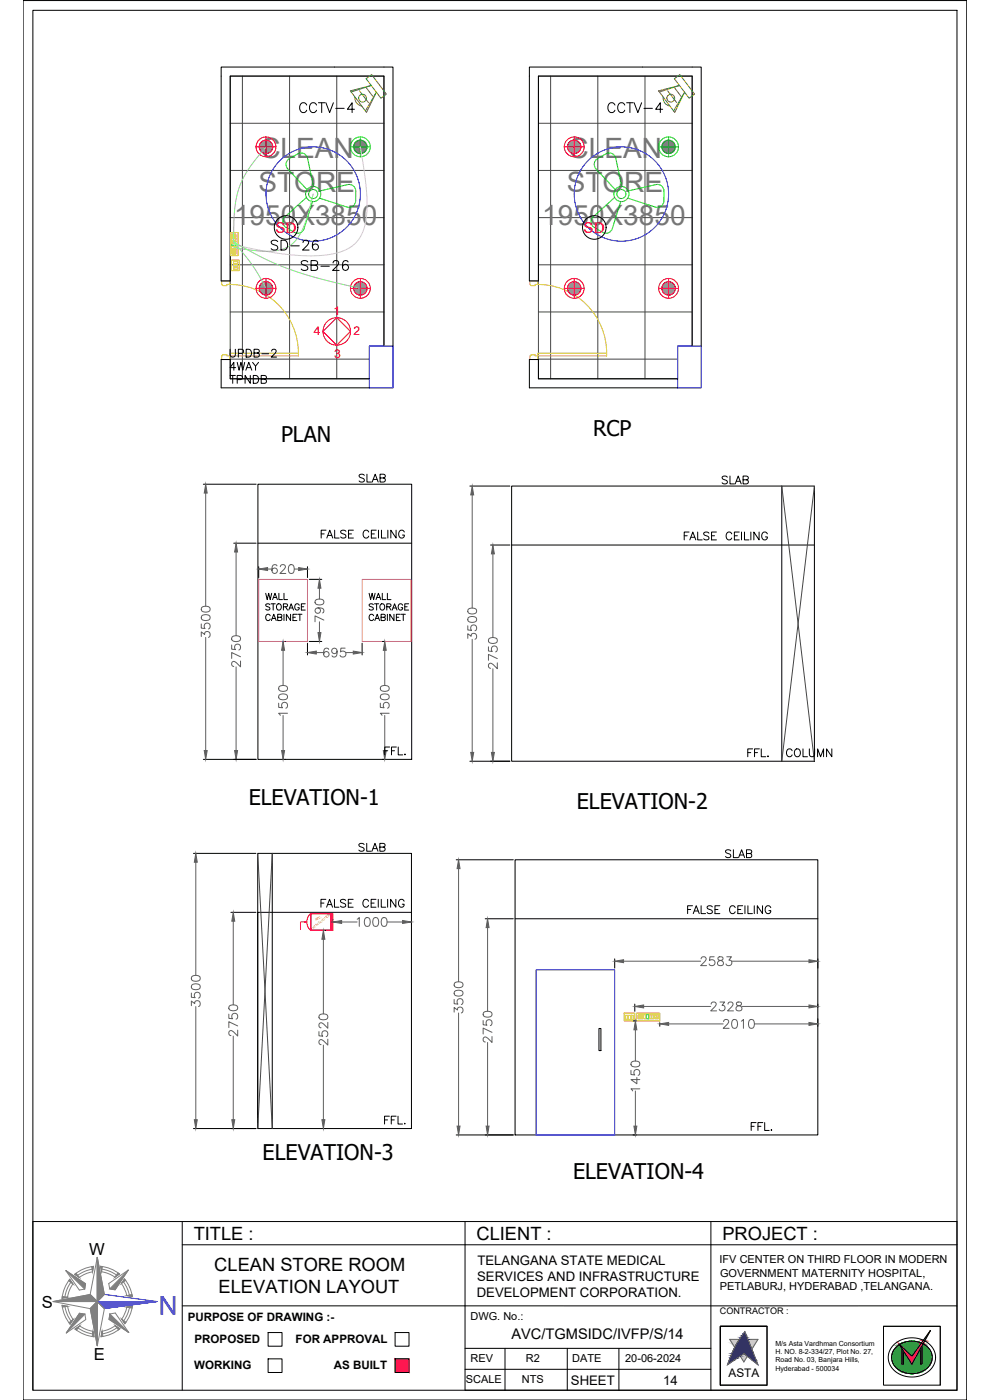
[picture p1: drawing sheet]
<svg xmlns="http://www.w3.org/2000/svg" width="297mm" height="420mm" viewBox="0 0 297 420" stroke-linecap="round" stroke-linejoin="round" font-family="sans-serif">
<defs><g id="words">
<g font-size="8.4" fill="#767676">
<text x="78.1" y="47.5">CLEAN</text>
<text x="170.6" y="47.5">CLEAN</text>
<text x="77.6" y="57.6">STORE</text>
<text x="170" y="57.6">STORE</text>
<text x="70.2" y="67.7">1950X3850</text>
<text x="162.7" y="67.7">1950X3850</text>
</g>
<text font-size="7.8" fill="#00f" x="53.2" y="389" transform="rotate(-180 53.2 389)">N</text>
<text font-size="6.6" x="89.3" y="82.6">SB-26</text>
<g font-size="6.5">
<text x="177.9" y="130.7">RCP</text>
<text x="84.3" y="132.7">PLAN</text>
<text x="74.6" y="241.7">ELEVATION-1</text>
<text x="173.1" y="242.9">ELEVATION-2</text>
<text x="78.8" y="348">ELEVATION-3</text>
<text x="171.9" y="353.7">ELEVATION-4</text>
</g>
<g font-size="6.2">
<text x="88.5" y="34.9">CCTV-4</text>
<text x="181.3" y="34.9">CCTV-4</text>
<text x="80.1" y="76.2">SD-26</text>
</g>
<g font-size="5.7">
<text x="106.5" y="146.1">SLAB</text>
<text x="215.5" y="146.4">SLAB</text>
<text x="203.9" y="163.3">FALSE CEILING</text>
<text x="106.5" y="256.8">SLAB</text>
<text x="216.6" y="258.6">SLAB</text>
<text x="205" y="275.5">FALSE CEILING</text>
</g>
<g font-size="5.5">
<text x="58.1" y="372.1">TITLE :</text>
<text x="143" y="372.1">CLIENT :</text>
<text x="216.7" y="372.1">PROJECT :</text>
<text x="64.3" y="381.4">CLEAN STORE ROOM</text>
<text x="65.6" y="388">ELEVATION LAYOUT</text>
</g>
<g font-size="5.3">
<text x="95.2" y="162.6">FALSE CEILING</text>
<text x="223" y="228.2">FFL.</text>
<text x="234.6" y="228.2">COLUMN</text>
<text x="94.9" y="273.4">FALSE CEILING</text>
<text x="224" y="340.4">FFL.</text>
</g>
<g font-size="5">
<text x="26.8" y="376.8">W</text>
<text x="12.6" y="392.5">S</text>
<text x="28.2" y="408.1">E</text>
</g>
<g font-size="4.5" fill="#f00">
<text x="82.6" y="69.9">SD</text>
<text x="175.1" y="69.9">SD</text>
</g>
<text font-size="4.4" x="153.5" y="401.9">AVC/TGMSIDC/IVFP/S/14</text>
<g font-size="4">
<text x="143.3" y="379.7">TELANGANA STATE MEDICAL</text>
<text x="143" y="389.3">DEVELOPMENT CORPORATION.</text>
<text x="143.2" y="384.5">SERVICES AND INFRASTRUCTURE</text>
<text x="171.3" y="415.7">SHEET</text>
<text x="199" y="415.7">14</text>
</g>
<g font-size="3.6" fill="#f00">
<text x="100.1" y="94.4">1</text>
<text x="94.1" y="100.5">4</text>
<text x="106" y="100.5">2</text>
<text x="100.3" y="107.4">3</text>
</g>
<g font-size="3.5">
<text x="56.3" y="396.4">PURPOSE OF DRAWING :-</text>
<text x="58.4" y="403.2">PROPOSED</text>
<text x="88.7" y="403.2">FOR APPROVAL</text>
<text x="58.3" y="410.8">WORKING</text>
<text x="100.1" y="410.8">AS BUILT</text>
<text x="218.6" y="413.2">ASTA</text>
</g>
<g font-size="3.3">
<text x="215.9" y="379.1">IFV CENTER ON THIRD FLOOR IN MODERN</text>
<text x="216" y="383.1">GOVERNMENT MATERNITY HOSPITAL,</text>
<text x="216" y="387.1">PETLABURJ, HYDERABAD ,TELANGANA.</text>
<text x="141.1" y="396.2">DWG. No.:</text>
<text x="141.2" y="408.7">REV</text>
<text x="157.8" y="408.7">R2</text>
<text x="171.7" y="408.7">DATE</text>
<text x="187.6" y="408.7">20-06-2024</text>
<text x="139.8" y="414.9">SCALE</text>
<text x="156.6" y="414.9">NTS</text>
</g>
<text font-size="2.7" x="216" y="394.3">CONTRACTOR :</text>
<g font-size="2.1">
<text x="232.6" y="406.3">H. NO. 8-2-334/27, Plot No. 27,</text>
<text x="232.7" y="403.8">M/s Asta Vardhman Consortium</text>
<text x="232.6" y="408.9">Road No. 03, Banjara Hills,</text>
<text x="232.6" y="411.4">Hyderabad - 500034</text>
</g>
<g font-size="1.1" fill="#f00">
<text x="93.7" y="279.1" transform="rotate(-39 93.7 279.1)">EXTINGUISHER</text>
<text x="94.9" y="276.5" transform="rotate(-39 94.9 276.5)">ABC</text>
</g>
</g></defs>
<!-- layer: 0 -->
<g fill="none" stroke="#454545" stroke-width=".3">
<path d="M69.1 22.8h46.1v81.1h-4.4v9.8h-41.7zM69.1 37h46.1M72.7 22.8v90.9M86.9 22.8v90.9M101 22.8v90.9M161.5 22.8h46.2v81.1h-4.4v9.8h-41.8zM161.5 37h46.2M165.2 22.8v90.9M179.4 22.8v90.9M193.5 22.8v90.9M69.1 51.2h46.1M161.5 51.2h46.2"/>
<path d="M69.1 65.3h46.1M69.1 79.5h46.1M161.5 65.3h46.2M161.5 79.5h46.2M69.1 93.6h46.1M161.5 93.6h46.2M69.1 107.8h41.7M161.5 107.8h41.8M234.6 145.9l9.8 82.6M244.4 145.9l-9.8 82.6M77.3 256.1l4.4 82.6M81.7 256.1l-4.4 82.6"/>
</g>
<g fill="none" stroke="#000" stroke-width=".3">
<path d="M6.9 .2h283.2v420h-283.2zM9.9 3.1h277.2v414.1h-277.2zM100.3 20.1h-33.9v2.7M115.2 20.1h2.7v83.8M192.8 20.1h-34v2.7M207.7 20.1h2.7v83.8M61 145.3h15.9M77.4 145.3h46.1v82.6h-46.1zM141 145.9h12M153.5 145.9h90.9v82.6h-90.9zM234.6 145.9v82.6M70.1 163h6.8"/>
<path d="M77.4 163h46.1M77.6 170.1v3.2M79.7 178.1l.5 1.8 .4-1.8 .5 1.8 .4-1.8M81.8 179.9l.7-1.8 .7 1.8M82.1 179.3h.9M83.7 178.1v1.8h1.1M85.2 178.1v1.8h1.1M92.3 170.1v3.2M92.8 173.9h3.8M110.7 178.1l.5 1.8 .4-1.8 .5 1.8 .4-1.8M112.8 179.9l.7-1.8 .8 1.8M113.1 179.3h.9"/>
<path d="M114.7 178.1v1.8h1.1M116.2 178.1v1.8h1.1M147.2 163.6h5.8M153.5 163.6h90.9M81 181.5l-.5-.3-.8 .3 .2 .4 1.1 .7v.2l-.5 .3-.8-.3M81.1 184.8a.69 .69 0 0 0-.8-.5 .69 .69 0 0 0-.6 .8v.4a.69 .69 0 0 0 .6 .7 .69 .69 0 0 0 .8-.4M81.3 181.2h1.3M81.4 186.2l.7-1.8 .8 1.8M81.7 185.6h.9M82 181.2v1.9M83.1 181.5l.2-.2a.88 .88 0 0 1 1.1 .8 .88 .88 0 0 1-1.1 .9l-.3-.6zM83.3 185.3l1.1-.1 .1-.7-1.2-.1v1.8l1.2-.1 .1-.5-.5-.3"/>
<path d="M85 182.1l1.1-.1 .1-.6-1.2-.2v1.9M85.2 184.4v1.8M85.5 192.5h.1M85.7 182.1l.6 1M86.6 183.1l.8-1.9 .7 1.9M86.9 182.5h.9M87.2 184.4v1.8l-1.3-1.8v1.8M87.9 185.3h.7M89.1 184.4h-1.2v1.8h1.2M89.3 184.4h1.3M89.8 181.7a.7 .7 0 0 0-.8-.5 .7 .7 0 0 0-.6 .7v.5a.68 .68 0 0 0 .7 .7 .68 .68 0 0 0 .7-.7h-.5M90 184.4v1.8"/>
<path d="M90.4 182.1h.7M91.6 181.2h-1.2v1.9h1.2M92.3 193v3.6M92.8 192.5h3.8M108.6 193v3.6M112 181.5l-.4-.3-.9 .3 .2 .4 1.1 .7v.2l-.4 .3-.9-.3M112.1 184.8a.69 .69 0 0 0-.8-.5 .69 .69 0 0 0-.6 .8v.4a.69 .69 0 0 0 .6 .7 .69 .69 0 0 0 .8-.4M112.4 181.2h1.2M112.5 186.2l.7-1.8 .7 1.8M112.7 185.6h.9M113 181.2v1.9M114.2 181.5l.1-.2a.88 .88 0 0 1 1.2 .8 .88 .88 0 0 1-1.2 .9l-.3-.6z"/>
<path d="M114.3 185.3l1.1-.1 .1-.7-1.2-.1v1.8l1.2-.1 .1-.5-.4-.3M114.7 192.5h.7M116.1 182.1l1-.1 .1-.6-1.1-.2v1.9M116.2 184.4v1.8M116.7 182.1l.6 1M117.7 183.1l.7-1.9 .7 1.9M117.9 182.5h.9M118.2 184.4v1.8l-1.2-1.8v1.8M118.9 185.3h.7M120.1 184.4h-1.2v1.8h1.2M120.4 184.4h1.2M120.8 181.7a.69 .69 0 0 0-.8-.5 .69 .69 0 0 0-.5 .7v.5a.67 .67 0 0 0 .6 .7 .67 .67 0 0 0 .7-.7h-.4"/>
<path d="M121 184.4v1.8M121.4 182.1h.8M122.6 181.2h-1.2v1.9h1.2M61 227.9h15.9M85.5 227.9h.1M114.7 227.9h.7M141 228.5h12M58 256.1h18.8M77.3 256.1h46.2v82.6h-46.2zM81.7 256.1v82.6M136.9 258h17.1M154.5 258h90.9v82.6h-90.9z"/>
<path d="M69.3 273.8h7.5M97.6 279.2h.1M99.9 276v.2M123.5 273.8h-46.2v64.9M123.5 277.2v.2M145.6 275.7h8.4M154.5 275.7h90.9M184.4 287.8v2.7M245.4 287.8v2.7M179.7 308.7h.6v6.6h-.6zM189.9 306.4h1M190.5 301.3v2.2"/>
<path d="M198 306.9v1.1M245.4 301.3v1M245.4 305.8v2.2M58 338.7h18.8M97.6 338.7h.1M136.9 340.6h17.1M189.9 340.6h1M139.5 366.6v50.6h147.6M287.1 366.6h-277.2v50.6M230.1 398h-14v17.7h14M265.1 398h17v17.7M216.1 415.6v-17.6h14v17.6"/>
</g>
<!-- layer: HATCH -->
<path d="M287.1 366.6v50.6" fill="none" stroke="#000" stroke-width=".3"/>
<!-- layer: TITLE -->
<g fill="none" stroke="#808080" stroke-width=".3">
<path d="M29.2 377.3v13.3v-13.3M15.9 390.6h13.3l-2.1 2.1 2.1-2.1zM18.6 391.7l1.7 .3 .7 2.4 1 1.6-1 1.4a10.6 10.6 0 0 1-2.4-5.7zM19.5 392.2l.5 1.9 1.3 2.4M19.7 381.3l6 4-.3 1.6-1.6 .3zM20.9 384l1 1.3-1.2 2.2-.4 1.8-1.7 .3a10.6 10.6 0 0 1 2.3-5.6zM21.2 384.9l-1 1.7-.7 2.6M22.4 382.4a10.6 10.6 0 0 1 5.7-2.3l-.3 1.6-1.8 .5-2.2 1.2zM22.5 398.9l1.4-1 1.6 .9 2.4 .7 .3 1.7a10.6 10.6 0 0 1-5.7-2.3zM23.4 398.6l1.8 1 2.6 .7M23.8 394.1l1.7 .3 .2 1.6-5.8 4.1zM27.1 388.5l2.1 2.1-2.1-2.1"/>
<path d="M27.1 388.5l-11.2 2.1 11.2 2.1 2.1 11.2 2.1-11.2M27.6 380.9l-1.9 .5-2.4 1.3M30.5 381.7l2.4 .7 1.6 .9 1.3-1a10.6 10.6 0 0 0-5.6-2.3l.3 1.7M30.6 380.9l2.6 .7 1.7 1.1M30.6 399.5l2.4-.7 1.6-1 1.4 1a10.6 10.6 0 0 1-5.7 2.4zM31.3 388.5l-2.1-11.2-2.1 11.2M31.3 388.5l-2.1 2.1v13.3v-13.3l2.1 2.1-2.1-2.1zM32.6 385.2l5.9-4-4 5.9-1.6-.3zM33 394.3l1.6-.2 4 5.8-5.9-3.9zM35.1 398.5l-2.4 1.3-1.9 .5M36.4 385.2l1.1 2 .5 1.6 1.7 .2a10.6 10.6 0 0 0-2.4-5.2l-.9 1.4M37.1 384.7l1 1.7 .8 2.5"/>
<path d="M38.1 392.3l1.6-.2a10.6 10.6 0 0 1-2.2 5.2l-1-1.4 1-1.7zM38.9 392.2l-.5 1.9-1.3 2.3"/>
</g>
<g fill="#808080" stroke="#808080" stroke-width=".3">
<path d="M29.2 377.3l2.1 11.2-2.1 2.1z"/>
<path d="M29.2 390.6v13.3l-2.1-11.2z"/>
<path d="M34.6 397.8l1.4 1-.5 .3z"/>
<path d="M33 394.3l5.6 5.6-5.9-3.9z"/>
<path d="M36.5 395.9l1.3 .9-.4 .5z"/>
<path d="M30.6 399.5l.3 1.6-.6 .1z"/>
<path d="M27.9 399.5l.3 1.7-.5-.1z"/>
<path d="M20.7 396.9l1.3-.9-1 1.4z"/>
<path d="M22.5 398.9l1.4-1-.9 1.3z"/>
<path d="M23.8 394.1l1.7 .3-5.6 5.7z"/>
<path d="M15.9 390.6l11.2-2.1 2.1 2.1z"/>
<path d="M18.6 391.7l1.7 .3-1.6 .3z"/>
<path d="M18.7 389.1l1.6 .2-1.7 .3z"/>
<path d="M38.5 381.2l-4 5.9-1.6-.3z"/>
<path d="M35.4 382l.4 .3-1.3 1z"/>
<path d="M37.3 383.8l.4 .5-1.3 .9z"/>
<path d="M30.2 380l.5 .1-.2 1.6z"/>
<path d="M19.7 381.3l6 4-.3 1.6z"/>
<path d="M27.5 380.1h.6l-.3 1.6z"/>
<path d="M20.9 384l1 1.3-1.3-.9z"/>
<path d="M22.4 382.4l.4-.3 1 1.3z"/>
<path d="M38 388.8l1.6-.3 .1 .5z"/>
<path d="M38 392.3l1.7-.2-.1 .5z"/>
</g>
<path d="M31.3 388.5l15.8 2.1-15.8 2.1" fill="none" stroke="#00f" stroke-width=".3"/>
<path d="M29.2 390.6h17.9l-15.8 2.1z" fill="#00f" stroke="#00f" stroke-width=".3"/>
<!-- layer: MEP_HVAC_TEXT -->
<path d="M54.7 373.6h232.4M54.7 366.6v50.6M213.3 366.6v50.6M54.7 391.9h84.8M139.5 391.9h147.6M139.5 404.7h73.8M139.5 410.9h73.8M151.5 404.7v12.5M170.2 404.7v12.5M185.7 404.7v12.5" fill="none" stroke="#000" stroke-width=".3"/>
<!-- layer: 0.0 -->
<path d="M80.4 399.9h4.2v4.1h-4.2zM118.5 399.9h4.2v4.1h-4.2zM216.1 398h14v17.7h-14zM230.1 398h-14v17.7M265.1 398h17v17.7h-17zM80.4 407.8h4.2v4.1h-4.2zM118.5 407.8h4.2v4.1h-4.2zM268 403.8l1.7-1.4 2.4-.8h2.5l2.4 .6 2 1.4 1.3 1.7 .4 2.1-.5 2.2-.8 1.1-1 1-2.5 1.2-3 .3-2.9-.7-2.1-1.6-.7-1.1-.5-1.2v-2.4l.5-1.3zM268.7 404.5a6.8 6.8 0 0 1 10.7 1.3 4.7 4.7 0 0 1-3.9 6.2 6.3 6.3 0 0 1-7.9-3.8 4.1 4.1 0 0 1 1.1-3.7zM269.7 403.3l3.9 3.7 5.6-7.7-5.6 10.1zM270.6 404.7v4.7h.5v-3.9M276.6 403.9v5.5h-.5v-4.6" fill="none" stroke="#000" stroke-width=".3"/>
<!-- layer: MEP_HVAC_TEXT -->
<path d="M118.5 407.8l4.2 4.1v-4.1zM118.5 407.8l4.2 4.1h-4.2z" fill="#f00" stroke="#f00" stroke-width=".3"/>
<!-- layer: 0.0 -->
<g fill="#000" stroke="#000" stroke-width=".3">
<path d="M276.6 403.9v.8h-.4z"/>
<path d="M270.6 404.8l.5 .7zM270.6 404.8l.5 .7h-.5z"/>
<path d="M270.6 405.5l.5 3.9v-3.9zM270.6 405.5l.5 3.9h-.5z"/>
<path d="M276.2 404.7l.4 .1zM276.2 404.7l.4 .1z"/>
<path d="M276.1 404.8l.5 4.6v-4.6zM276.1 404.8l.5 4.6h-.5z"/>
</g>
<g fill="#139b48" stroke="#139b48" stroke-width=".3">
<path d="M273.5 402.5h.3z"/>
<path d="M273.3 412.2h.6z"/>
<path d="M273.5 402.5h.4zM273.2 402.5h.7z"/>
<path d="M273.2 402.5h.9zM273.2 402.5h.9z"/>
<path d="M273.2 402.5h1zM273 402.5h1.2z"/>
<path d="M273 402.5h1.4zM272.9 402.5h1.5z"/>
<path d="M272.9 402.5l1.6 .1zM272.7 402.6h1.8z"/>
<path d="M272.7 402.6h1.9zM272.6 402.6h2z"/>
<path d="M272.6 402.6h2.2zM272.4 402.6h2.4z"/>
<path d="M272.4 402.6h2.5zM272.3 402.6h2.6z"/>
<path d="M272.3 402.6h2.8zM272.1 402.6h3z"/>
<path d="M272.1 402.6l3.1 .1zM272.1 402.7h3.1z"/>
<path d="M272.1 402.7h3.2zM271.9 402.7h3.4z"/>
<path d="M271.9 402.7h3.5zM271.8 402.7h3.6z"/>
<path d="M271.8 402.7l3.8 .1zM271.6 402.8h4z"/>
<path d="M271.6 402.8h4.1zM271.5 402.8h4.2z"/>
<path d="M271.5 402.8h4.4zM271.4 402.8h4.5z"/>
<path d="M271.4 402.8l4.6 .1zM271.3 402.9h4.7z"/>
<path d="M271.3 402.9h4.8zM271.1 402.9h5z"/>
<path d="M271.1 402.9l5.1 .1zM271 403h5.2z"/>
<path d="M271 403h5.4zM270.8 403h5.6z"/>
<path d="M270.8 403l5.7 .1zM270.8 403.1h5.7z"/>
<path d="M270.8 403.1h5.7zM270.6 403.1h5.8z"/>
<path d="M270.6 403.1h5.8zM270.4 403.3h5.9z"/>
<path d="M270.4 403.3h5.9zM270.1 403.4h6.1z"/>
<path d="M276.9 403.4h.3zM276.9 403.4h.3z"/>
<path d="M270.1 403.4h6.1zM269.9 403.5h6.2z"/>
<path d="M276.9 403.4l.5 .2zM276.9 403.4l.5 .2h-.6z"/>
<path d="M269.8 403.6l.1 .1zM269.6 403.7h.3z"/>
<path d="M276.8 403.6l.8 .1zM276.8 403.6l.8 .1h-.9z"/>
<path d="M269.6 403.7l.4 .1zM269.4 403.8h.6z"/>
<path d="M276.7 403.7l1.1 .2zM276.7 403.7l1.1 .2h-1.1z"/>
<path d="M276.7 403.9h1.2zM276.7 403.9h1.2z"/>
<path d="M269.4 403.8l.7 .2zM269.2 404l.2-.2 .7 .2z"/>
<path d="M276.6 403.9l1.4 .1zM276.6 403.9l1.4 .1z"/>
<path d="M269.2 404l1 .2zM269 404.2l.2-.2 1 .2z"/>
<path d="M276.6 404l1.6 .2zM276.6 404l1.6 .2h-1.6z"/>
<path d="M269 404.2l1.4 .1-.2-.1zM268.9 404.3l.1-.1 1.4 .1z"/>
<path d="M276.6 404.2l1.8 .2-.2-.2zM276.6 404.2l1.8 .2h-1.8z"/>
<path d="M268.9 404.3l1.6 .2-.1-.2zM268.9 404.3l1.6 .2h-1.8z"/>
<path d="M276.6 404.4l2 .1-.2-.1zM276.6 404.4l2 .1h-2z"/>
<path d="M268.7 404.5l1.9 .2-.1-.2zM268.7 404.5l1.9 .2h-2.1z"/>
<path d="M268.5 404.7h2.1zM268.5 404.7h2.1z"/>
<path d="M276.6 404.5l2.1 .2-.1-.2zM276.6 404.5l2.1 .2h-2.1z"/>
<path d="M268.5 404.7l2.1 .2v-.2zM268.5 404.7l2.1 .2h-2.2z"/>
<path d="M276.6 404.7l2.3 .2-.2-.2zM276.6 404.7l2.3 .2h-2.3z"/>
<path d="M268.4 404.9l2.2 .2v-.2zM268.4 404.9l2.2 .2h-2.4z"/>
<path d="M276.6 404.9l2.4 .2-.1-.2zM276.6 404.9l2.4 .2h-2.4z"/>
<path d="M268.2 405.1l2.4 .2v-.2zM268.2 405.1l2.4 .2h-2.5z"/>
<path d="M276.6 405.1l2.5 .2-.1-.2zM276.6 405.1l2.5 .2h-2.5z"/>
<path d="M268.1 405.3l2.5 .2v-.2zM268.1 405.3l2.5 .2h-2.6z"/>
<path d="M276.6 405.3l2.6 .2-.1-.2zM276.6 405.3l2.6 .2h-2.6z"/>
<path d="M268 405.5l2.6 .2v-.2zM268 405.5l2.6 .2h-2.7z"/>
<path d="M276.6 405.5l2.7 .2-.1-.2zM276.6 405.5l2.7 .2h-2.7z"/>
<path d="M267.9 405.7l2.7 .2v-.2zM267.9 405.7l2.7 .2h-2.8z"/>
<path d="M276.6 405.7l2.8 .2-.1-.2zM276.6 405.7l2.8 .2h-2.8z"/>
<path d="M267.8 405.9l2.8 .2v-.2zM267.8 405.9l2.8 .2h-2.9z"/>
<path d="M276.6 405.9l2.9 .2-.1-.2zM276.6 405.9l2.9 .2h-2.9z"/>
<path d="M267.7 406.1l2.9 .2v-.2zM267.7 406.1l2.9 .2h-2.9z"/>
<path d="M276.6 406.1l3 .3-.1-.3zM276.6 406.1l3 .3h-3z"/>
<path d="M267.7 406.3l2.9 .2v-.2zM267.7 406.3l2.9 .2h-3z"/>
<path d="M276.6 406.4l3 .2v-.2zM276.6 406.4l3 .2h-3z"/>
<path d="M267.6 406.5l3 .3v-.3zM267.6 406.5l3 .3h-3z"/>
<path d="M276.6 406.6l3.1 .2-.1-.2zM276.6 406.6l3.1 .2h-3.1z"/>
<path d="M267.6 406.8l3 .2v-.2zM267.6 406.8l3 .2h-3.1z"/>
<path d="M276.6 406.8l3.1 .2v-.2zM276.6 406.8l3.1 .2h-3.1z"/>
<path d="M269.9 403.5l3.7 3.5 2.5-3.5zM269.9 403.5l3.7 3.5z"/>
<path d="M267.5 407l3.1 .2v-.2zM267.5 407l3.1 .2h-3.1z"/>
<path d="M276.6 407l3.1 .2v-.2zM276.6 407l3.1 .2h-3.1z"/>
<path d="M267.5 407.2l3.1 .2v-.2zM267.5 407.2l3.1 .2h-3.1z"/>
<path d="M276.6 407.2l3.1 .3v-.3zM276.6 407.2l3.1 .3h-3.1z"/>
<path d="M267.5 407.4l3.1 .3v-.3zM267.5 407.4l3.1 .3h-3.1z"/>
<path d="M276.6 407.5l3.1 .2v-.2zM276.6 407.5l3.1 .2h-3.1z"/>
<path d="M267.5 407.7l3.1 .2v-.2zM267.5 407.7l3.1 .2h-3z"/>
<path d="M276.6 407.7l3.1 .2v-.2zM276.6 407.7l3.1 .2h-3.1z"/>
<path d="M267.6 407.9l3 .2v-.2zM267.6 407.9l3 .2h-3z"/>
<path d="M276.6 407.9l3 .2 .1-.2zM276.6 407.9l3 .2h-3z"/>
<path d="M267.6 408.1l3 .2v-.2zM267.6 408.1l3 .2h-3z"/>
<path d="M276.6 408.1l3 .3v-.3zM276.6 408.1l3 .3h-3z"/>
<path d="M267.6 408.3l3 .2v-.2zM267.6 408.3l3 .2h-2.9z"/>
<path d="M276.6 408.4l2.9 .2 .1-.2zM276.6 408.4l2.9 .2h-2.9z"/>
<path d="M267.7 408.5l2.9 .2v-.2zM267.7 408.5l2.9 .2h-2.8z"/>
<path d="M276.6 408.6l2.8 .2 .1-.2zM276.6 408.6l2.8 .2h-2.8z"/>
<path d="M267.8 408.7l2.8 .3v-.3zM267.8 408.7l2.8 .3h-2.8z"/>
<path d="M276.6 408.8l2.8 .2v-.2zM276.6 408.8l2.8 .2h-2.8z"/>
<path d="M267.8 409l2.8 .2v-.2zM267.8 409l2.8 .2h-2.7z"/>
<path d="M276.6 409l2.7 .2 .1-.2zM276.6 409l2.7 .2h-2.7z"/>
<path d="M276.1 404.9v4.5zM276.1 404.9v4.5h-2.5z"/>
<path d="M271.1 405.5l2.5 3.9zM271.1 405.5l2.5 3.9h-2.5z"/>
<path d="M267.9 409.2l2.7 .2v-.2zM267.9 409.2l2.7 .2h-2.5z"/>
<path d="M276.6 409.2l2.6 .2 .1-.2zM276.6 409.2l2.6 .2h-2.6z"/>
<path d="M273.6 409.4h2.5zM273.6 409.4h2.5z"/>
<path d="M271.1 409.4h2.5zM271.1 409.4h2.5z"/>
<path d="M268.1 409.4h2.5zM268.1 409.4h2.5z"/>
<path d="M268.1 409.4h11.1zM268.1 409.4h11z"/>
<path d="M268.1 409.4l10.9 .2 .1-.2zM268.1 409.4l10.9 .2h-10.8z"/>
<path d="M268.2 409.6h10.8zM268.2 409.6h10.8z"/>
<path d="M268.2 409.6l10.7 .2 .1-.2zM268.2 409.6l10.7 .2h-10.6z"/>
<path d="M268.3 409.8h10.6zM268.3 409.8h10.6z"/>
<path d="M268.3 409.8l10.5 .2 .1-.2zM268.3 409.8l10.5 .2h-10.3z"/>
<path d="M268.5 410h10.3zM268.5 410h10.2z"/>
<path d="M268.5 410l10.1 .2 .1-.2zM268.5 410l10.1 .2h-10z"/>
<path d="M268.6 410.2h10zM268.6 410.2h10z"/>
<path d="M268.6 410.2h10zM268.6 410.2l9.9 .1z"/>
<path d="M268.8 410.3h9.7zM268.8 410.3l9.6 .1z"/>
<path d="M268.8 410.4h9.6zM268.8 410.4l9.5 .1z"/>
<path d="M268.9 410.5h9.4zM268.9 410.5h9.3z"/>
<path d="M269 410.5h9.2zM269 410.5l9.1 .2z"/>
<path d="M269.1 410.7h9zM269.1 410.7h9z"/>
<path d="M269.2 410.7h8.9zM269.2 410.7l8.7 .1z"/>
<path d="M269.3 410.8h8.6zM269.3 410.8l8.6 .1z"/>
<path d="M269.4 410.9h8.5zM269.4 410.9l8.3 .1z"/>
<path d="M269.5 411h8.2zM269.5 411h8.2z"/>
<path d="M269.6 411h8.1zM269.6 411l7.9 .1z"/>
<path d="M269.7 411.1h7.8zM269.7 411.1l7.8 .1z"/>
<path d="M269.8 411.2h7.7zM269.8 411.2l7.5 .1z"/>
<path d="M269.9 411.3h7.4zM269.9 411.3h7.3z"/>
<path d="M270 411.3h7.2zM270 411.3l7 .1z"/>
<path d="M270.2 411.4h6.8zM270.2 411.4h6.8z"/>
<path d="M270.2 411.4h6.8zM270.2 411.4l6.6 .1z"/>
<path d="M270.4 411.5h6.4zM270.4 411.5h6.4z"/>
<path d="M270.5 411.5h6.3zM270.5 411.5l6.1 .1z"/>
<path d="M270.6 411.6h6zM270.6 411.6l5.9 .1z"/>
<path d="M270.7 411.7h5.8zM270.7 411.7h5.6z"/>
<path d="M270.9 411.7h5.4zM270.9 411.7l5.4 .1z"/>
<path d="M270.9 411.8h5.4zM270.9 411.8h5.2z"/>
<path d="M271.2 411.8h4.9zM271.2 411.8l4.8 .1z"/>
<path d="M271.2 411.9h4.8zM271.2 411.9h4.6z"/>
<path d="M271.4 411.9h4.4zM271.4 411.9h4.4z"/>
<path d="M271.5 411.9h4.3zM271.5 411.9l4 .1z"/>
<path d="M271.7 412h3.8zM271.7 412h3.8z"/>
<path d="M271.7 412h3.8zM271.7 412l3.6 .1z"/>
<path d="M271.9 412.1h3.4zM271.9 412.1h3.3z"/>
<path d="M272 412.1h3.2zM272 412.1h3z"/>
<path d="M272.2 412.1h2.8zM272.2 412.1h2.8z"/>
<path d="M272.3 412.1h2.7zM272.3 412.1l2.4 .1z"/>
<path d="M272.5 412.2h2.2zM272.5 412.2h2.2z"/>
<path d="M272.5 412.2h2.2zM272.5 412.2h2z"/>
<path d="M272.8 412.2h1.7zM272.8 412.2h1.6z"/>
<path d="M272.8 412.2h1.6zM272.8 412.2h1.4z"/>
<path d="M273 412.2h1.2zM273 412.2h1.1z"/>
<path d="M273.1 412.2h1zM273.1 412.2h.8z"/>
<path d="M273.3 412.2h.6zM273.4 412.2h.5z"/>
</g>
<g fill="#ed1f24" stroke="#ed1f24" stroke-width=".3">
<path d="M279.2 399.3l-1.6 2.9h-.5z"/>
<path d="M277.1 402.2h.5z"/>
<path d="M276.5 403.1h.1z"/>
<path d="M276.6 403.1h.5z"/>
<path d="M277.1 402.2l.4 .1zM277.3 402.3h.2z"/>
<path d="M277.1 402.2l.2 .1zM277.1 402.2l.2 .1z"/>
<path d="M277 402.3l.4 .1zM277 402.3l.4 .1z"/>
<path d="M276.9 402.4l.2 .7 .3-.7zM276.9 402.4l.2 .7h-.6z"/>
<path d="M276.5 403.1h.6zM276.5 403.1h.6z"/>
<path d="M276.6 403.1l.4 .1zM276.8 403.2h.2z"/>
<path d="M276.4 403.1l.4 .1zM276.4 403.1l.4 .1z"/>
<path d="M276.3 403.2l.7 .1zM276.3 403.2l.7 .1z"/>
<path d="M276.3 403.3l.5 .2 .2-.2zM276.3 403.3l.5 .2h-.7z"/>
<path d="M276.1 403.5l-1.2 3.5 1.9-3.5zM276.1 403.5l-1.2 3.5h-1.3z"/>
<path d="M269.8 403.5l3.8 3.5zM269.8 403.5l3.8 3.5h-1.5z"/>
<path d="M272.1 407l1.5 2.4zM272.1 407h2.8l-1.3 2.4z"/>
</g>
<!-- layer: 0 -->
<path d="M269.7 403.3l.2 .2z" fill="#ed1f24" stroke="#ed1f24" stroke-width=".3"/>
<g fill="#c7c8ca" stroke="#c7c8ca" stroke-width=".3">
<path d="M220 403.7h.8l-.2 .3z"/>
<path d="M224.4 402h3l-1.4 2.3z"/>
<path d="M222.1 407l1.1-.8 .9 .8z"/>
<path d="M222.1 407h2.1z"/>
<path d="M219 402l2.9 .2 .2-.2zM219 402l2.9 .2h-2.8z"/>
<path d="M219.1 402.2l2.6 .3 .2-.3zM219.1 402.2l2.6 .3h-2.4z"/>
<path d="M219.3 402.5l2.1 .3 .3-.3zM219.3 402.5l2.1 .3h-1.9z"/>
<path d="M219.5 402.8l1.7 .3 .2-.3zM219.5 402.8l1.7 .3h-1.5z"/>
<path d="M219.7 403.1l1.3 .3 .2-.3zM219.7 403.1l1.3 .3h-1.2z"/>
<path d="M219.8 403.4l1 .3 .2-.3zM219.8 403.4l1 .3h-.8z"/>
<path d="M220 403.7l.2 .3h.4zM220.2 404h.4l-.2 .3z"/>
<path d="M224.4 402l.9 2.3h.7zM225.3 404.3h.7l-.4 .6z"/>
<path d="M222.1 407h2.1zM222.1 407h2.1l-1 1.7z"/>
</g>
<path d="M223.5 399.7l3.9 9.9-4.2-3.4-4.9 3.4 2.3-5.5zM222.1 407l1.1 1.7 1-1.7M222.3 402h-3.3l1.4 2.3M224.4 402h3l-1.8 2.9" fill="none" stroke="#636466" stroke-width=".3"/>
<g fill="#293189" stroke="#293189" stroke-width=".3">
<path d="M223.5 399.7l.2 .5h-.6z"/>
<path d="M218.8 408.3h1.4l-1.9 1.3z"/>
<path d="M223.2 406.2h2.9l.8 2.1z"/>
<path d="M223.1 400.2l.8 .6-.2-.6zM223.1 400.2l.8 .6h-1.2z"/>
<path d="M222.7 400.8l1.5 .6-.3-.6zM222.7 400.8l1.5 .6h-2z"/>
<path d="M222.2 401.4l2.2 .6-.2-.6zM222.2 401.4l2.2 .6h-2.5z"/>
<path d="M221.9 402l2.6 .3-.1-.3zM221.9 402l2.6 .3h-2.8z"/>
<path d="M221.7 402.3l2.9 .3-.1-.3zM221.7 402.3l2.9 .3h-3.1z"/>
<path d="M221.5 402.6l3.2 .3-.1-.3zM221.5 402.6l3.2 .3h-3.4z"/>
<path d="M221.3 402.9l3.6 .3-.2-.3zM221.3 402.9l3.6 .3h-3.8z"/>
<path d="M221.1 403.2l3.9 .3-.1-.3zM221.1 403.2l3.9 .3h-4.1z"/>
<path d="M220.9 403.5l4.2 .3-.1-.3zM220.9 403.5l4.2 .3h-4.3z"/>
<path d="M220.8 403.8l4.4 .3-.1-.3zM220.8 403.8l4.4 .3h-4.6z"/>
<path d="M220.6 404.1l4.8 .3-.2-.3zM220.6 404.1l4.8 .3h-5z"/>
<path d="M220.4 404.4l5.1 .3-.1-.3zM220.4 404.4l5.1 .3h-5.2z"/>
<path d="M220.3 404.7l5.3 .3-.1-.3zM220.3 404.7l5.3 .3h-5.5z"/>
<path d="M220.1 405l5.6 .3-.1-.3zM220.1 405l5.6 .3h-5.7z"/>
<path d="M220 405.3l5.9 .3-.2-.3zM220 405.3l5.9 .3h-6.1z"/>
<path d="M219.8 405.6l6.2 .4-.1-.4zM219.8 405.6l6.2 .4h-6.3z"/>
<path d="M219.7 406l6.4 .2-.1-.2zM219.7 406l6.4 .2h-6.5z"/>
<path d="M219.6 406.2h3.6zM219.6 406.2l3.5 .1z"/>
<path d="M219.6 406.3l2.5 .6 1-.6zM219.6 406.3l2.5 .6h-2.8z"/>
<path d="M219.3 406.9l1.9 .7 .9-.7zM219.3 406.9l1.9 .7h-2.2z"/>
<path d="M223.2 406.2l2.6 2.1h1.1zM225.8 408.3h1.1l.5 1.3z"/>
<path d="M219 407.6l1.2 .7 1-.7zM219 407.6l1.2 .7h-1.4z"/>
</g>
<!-- layer: DOOR -->
<path d="M66.5 84.3h2.4v1.1h-.8v.3h-1.2l-.4-.3zM68.1 85.4a20.6 20.6 0 0 1 21.4 20.6M159 84.3h2.4v1.1h-.9v.3h-1.1l-.4-.3zM160.6 85.4a20.6 20.6 0 0 1 21.4 20.6M66.6 106.7l1.5-.2v.3h.8v1.1h-2.4zM66.9 106.5h.1M68.9 106h20.6v.8h-20.6zM159.1 106.7l1.4-.2v.3h.9v1.1h-2.4zM159.4 106.5h.1M161.4 106h20.6v.8h-20.6z" fill="none" stroke="#c8c92d" stroke-width=".3"/>
<!-- layer: walls -->
<path d="M66.4 22.8v61.5h2.7v-61.5h46.1v81.1M158.8 22.8v61.5h2.7v-61.5h46.2v81.1M110.8 113.7h-41.7v-5.8h-2.7v8.5h44.4M203.3 113.7h-41.8v-5.8h-2.7v8.5h44.5" fill="none" stroke="#000" stroke-width=".3"/>
<!-- layer: col -->
<path d="M110.8 103.9h7.1v12.5h-7.1zM203.3 103.9h7.1v12.5h-7.1z" fill="none" stroke="#00f" stroke-width=".35"/>
<!-- layer: ELE-LIGHTING TEXT -->
<g fill="none" stroke="#000" stroke-width=".3">
<path d="M69 104.8v1.7a.8 .8 0 0 0 .8 .7 .8 .8 0 0 0 .8-.7v-1.7M69 112.7h1.6M69.8 112.7v2.3M70.7 110.3h-1.7l1.2-1.6v2.4M71.2 108.7l.5 2.4 .6-2.4 .6 2.4 .5-2.4M71.2 113.9h1a.62 .62 0 0 0 .6-.6 .62 .62 0 0 0-.6-.6h-1v2.3M71.5 106.1h1a.62 .62 0 0 0 .6-.7 .62 .62 0 0 0-.6-.6h-1v2.4M73.8 111.1l.9-2.4 .9 2.4M73.9 104.8h.8a1.26 1.26 0 0 1 .8 1.2 1.26 1.26 0 0 1-.8 1.2h-.8zM74.1 110.3h1.1M75.1 112.7v2.3l-1.6-2.3v2.3M75.8 108.7l.9 1.2v1.2"/>
<path d="M76 112.7h.8a1.26 1.26 0 0 1 .8 1.2 1.26 1.26 0 0 1-.8 1.1h-.8zM76.2 105.9l1.4-.1 .2-.3-.1-.5-.5-.2h-1v2.4h1a.62 .62 0 0 0 .6-.6 .62 .62 0 0 0-.6-.7M77.6 108.7l-.9 1.2M78.4 113.8l1.3-.1 .2-.3-.1-.5-.4-.2h-1v2.3h1a.62 .62 0 0 0 .6-.6 .62 .62 0 0 0-.6-.6M78.6 106.2h2M81.5 105.4l.2-.5 .7-.1 .3 .2 .2 .5-1.5 1.7h1.6"/>
</g>
<!-- layer: ELE-6M RAW P.SB -->
<path d="M69.5 73.2h1.3v.6h-1.3zM193.9 304.5h.7v1.3h-.7z" fill="none" stroke="#0f0" stroke-width=".3"/>
<!-- layer: ELE-4M RAW P.SB -->
<g fill="none" stroke="#ffbf00" stroke-width=".3">
<path d="M69.1 69.8h2.3v7h-2.3zM69.5 74h1.3v.6h-1.3zM69.5 71.5h1.3v.6h-1.3zM69.5 70.2h1.3v1.1h-1.3zM69.5 72.3h1.3v.7h-1.3zM69.5 74.9h1.3v1.4h-1.3zM69.8 70.7l.2 .1zM69.9 75.5l.2 .1M70.1 75.6h-.2M70.1 75.6l.1 .2M70.2 75.6l.1 .2M70.2 75.4v.2"/>
<path d="M70.3 75.5l-.1 .1M70.3 71h.2zM70.4 70.4l.1 .2zM191 304h7v2.4h-7zM191.4 304.5h1.4v1.3h-1.4zM191.9 305.1h.2l-.2 .1M192.1 304.9v.2M192.2 305.2l.1 .1M192.2 305.1l.1 .1M192.2 304.9v.2M193.1 304.5h.6v1.3h-.6zM194.8 304.5h.6v1.3h-.6z"/>
<path d="M195.6 304.5h.6v1.3h-.6zM196.4 304.5h1.1v1.3h-1.1zM196.6 305.4h.1M196.9 304.7l.1 .2zM197.2 305.3v.2z"/>
<circle cx="70.1" cy="75.6" r=".45"/>
<circle cx="70.1" cy="75.6" r=".04"/>
<circle cx="192.1" cy="305.1" r=".45"/>
<circle cx="192.1" cy="305.1" r=".04"/>
</g>
<!-- layer: ELE-4M UPS P.SB -->
<path d="M69.4 78h2.4v3.2h-2.4zM70.1 78.5h1.2v.6h-1.2zM70.1 79.3h1.2v.6h-1.2zM70.1 80.1h1.2v.7h-1.2zM187.3 304h3.2v2.4h-3.2zM187.7 304.7h.7v1.2h-.7zM188.6 304.7h.6v1.2h-.6zM189.4 304.7h.6v1.2h-.6z" fill="none" stroke="#ffbf00" stroke-width=".3"/>
<!-- layer: ELE-12W UPS LIGHT -->
<g fill="none" stroke="#0f0" stroke-width=".3">
<path d="M105.1 44.1h6M108.1 41.1v5.9M197.6 44.1h6M200.6 41.1v5.9"/>
<circle cx="108.1" cy="44.1" r="2.02"/>
<circle cx="108.1" cy="44.1" r="2.98"/>
<circle cx="200.6" cy="44.1" r="2.02"/>
<circle cx="200.6" cy="44.1" r="2.98"/>
</g>
<g fill="none" stroke="#808080" stroke-width=".3">
<path d="M106.1 44l2.1 2.1M106.1 44.1l2 2M106.1 44.2l1.9 1.9M106.1 43.9l2.2 2.2M106.1 44.3l1.8 1.8M106.1 43.8l2.3 2.3M106.1 43.7l2.4 2.4M106.1 44.5l1.6 1.6M106.2 43.6l2.4 2.4M106.2 44.6l1.4 1.4M106.2 43.5l2.5 2.5M106.2 44.8l1.2 1.2"/>
<path d="M106.2 43.4l2.6 2.6M106.3 43.3l2.6 2.6M106.3 43.2l2.7 2.7M106.3 44.9l1 1M106.4 43l2.8 2.8M106.4 45.2l.6 .6M106.5 42.9l2.8 2.8M106.5 42.8l2.9 2.9M106.6 42.7l2.9 2.9M106.7 42.7l2.8 2.8M106.7 42.6l2.9 2.9M106.8 42.5l2.9 2.9"/>
<path d="M106.9 42.5l2.8 2.8M107 42.4l2.8 2.8M107.1 42.3l2.8 2.8M107.2 42.3l2.7 2.7M107.3 42.2l2.7 2.7M107.4 42.2l2.6 2.6M107.4 42.2l2.6 2.5M107.5 42.1l2.6 2.6M107.6 42.1l2.5 2.5M107.7 42.1l2.4 2.4M107.8 42.1l2.3 2.3M107.9 42.1l2.2 2.2"/>
<path d="M108 42.1l2.1 2.1M108.1 42.1l2 2M108.2 42.1l1.9 1.9M108.3 42.1l1.8 1.8M108.4 42.1l1.7 1.7M108.5 42.1l1.6 1.6M108.7 42.1l1.4 1.4M108.8 42.2l1.2 1.1M109 42.3l.9 .9M109.3 42.4l.5 .5M198.6 44l2.1 2.1M198.6 44.1l2 2"/>
<path d="M198.6 44.2l1.9 1.9M198.6 43.9l2.2 2.2M198.6 43.8l2.3 2.3M198.6 44.3l1.7 1.8M198.6 43.7l2.4 2.4M198.6 44.5l1.6 1.6M198.6 43.6l2.4 2.4M198.6 43.5l2.5 2.5M198.6 44.6l1.5 1.4M198.7 43.5l2.5 2.5M198.7 44.8l1.2 1.2M198.7 43.4l2.6 2.6"/>
<path d="M198.7 43.3l2.7 2.6M198.8 43.2l2.6 2.7M198.8 44.9l.9 1M198.8 43.2l2.7 2.7M198.9 45.2l.6 .6M198.9 43l2.8 2.8M199 42.9l2.8 2.8M199 42.8l2.8 2.9M199.1 42.7l2.9 2.9M199.2 42.7l2.8 2.8M199.2 42.6l2.9 2.9M199.3 42.5l2.9 2.9-2.9-2.8"/>
<path d="M199.4 42.5l2.8 2.8M199.4 42.4l2.9 2.8M199.5 42.4l2.8 2.8M199.7 42.3l2.6 2.8M199.8 42.2l2.6 2.7M199.9 42.2l2.6 2.6M199.9 42.2l2.6 2.5M200 42.1l2.5 2.6M200.1 42.1l2.5 2.5M200.2 42.1l2.4 2.4M200.3 42.1l2.3 2.3M200.4 42.1l2.2 2.2"/>
<path d="M200.5 42.1l2.1 2.1M200.6 42.1l2 2M200.7 42.1l1.9 1.9M200.8 42.1l1.8 1.8M200.9 42.1l1.7 1.7M201 42.1l1.6 1.6M201.2 42.1l1.3 1.4M201.3 42.2l1.2 1.1M201.5 42.3l.9 .9M201.6 45.8l-2.7-2.8 2.7 2.8M201.8 42.4l.4 .5"/>
</g>
<!-- layer: ELE-12W LED -->
<g fill="none" stroke="#f00" stroke-width=".3">
<path d="M76.8 44.1h6M79.8 41.1v5.9M169.3 44.1h6M172.3 41.1v5.9M76.8 86.5h6M79.8 83.6v5.9M105.1 86.5h6M108.1 83.6v5.9M169.3 86.5h6M172.3 83.6v5.9M197.6 86.5h6M200.6 83.6v5.9"/>
<circle cx="79.8" cy="44.1" r="2.02"/>
<circle cx="79.8" cy="44.1" r="2.98"/>
<circle cx="172.3" cy="44.1" r="2.02"/>
<circle cx="172.3" cy="44.1" r="2.98"/>
<circle cx="79.8" cy="86.5" r="2.02"/>
<circle cx="79.8" cy="86.5" r="2.98"/>
<circle cx="108.1" cy="86.5" r="2.02"/>
<circle cx="108.1" cy="86.5" r="2.98"/>
<circle cx="172.3" cy="86.5" r="2.02"/>
<circle cx="172.3" cy="86.5" r="2.98"/>
<circle cx="200.6" cy="86.5" r="2.02"/>
<circle cx="200.6" cy="86.5" r="2.98"/>
</g>
<g fill="none" stroke="#989898" stroke-width=".3">
<path d="M77.8 44l2.1 2.1M77.8 44.1l2 2M77.8 44.2l1.9 1.9M77.8 43.9l2.2 2.2M77.8 43.8l2.3 2.3M77.8 44.3l1.7 1.8M77.8 43.7l2.4 2.4M77.8 44.5l1.6 1.6M77.8 43.6l2.5 2.4M77.9 43.5l2.4 2.5M77.9 44.6l1.4 1.4M77.9 43.5l2.5 2.5"/>
<path d="M77.9 44.8l1.2 1.2M77.9 43.4l2.6 2.6M77.9 43.3l2.7 2.6M78 43.2l2.7 2.7M78 44.9l1 1M78 43.1l2.8 2.7M78.1 43l2.8 2.8M78.1 45.2l.6 .6M78.2 42.8l2.8 2.9-2.8-2.8M78.3 42.8l2.8 2.8M78.3 42.7l2.9 2.9M78.4 42.7l2.8 2.8"/>
<path d="M78.4 42.6l2.9 2.9M78.5 42.6l2.8 2.8M78.5 42.5l2.9 2.9M78.7 42.4l2.8 2.8M78.8 42.3l2.7 2.8M78.9 42.3l2.7 2.7-2.8-2.7M79 42.2l2.7 2.7M79.1 42.2l2.6 2.6M79.1 42.2l2.6 2.5M79.2 42.1l2.5 2.6M79.3 42.1l2.5 2.5M79.4 42.1l2.4 2.4"/>
<path d="M79.5 42.1l2.3 2.3M79.6 42.1l2.2 2.2M79.7 42.1l2.1 2.1M79.8 42.1l2 2M79.9 42.1l1.9 1.9M80 42.1l1.8 1.8M80.1 42.1l1.7 1.7M80.2 42.1l1.6 1.6M80.4 42.1l1.3 1.4M80.5 42.2l1.2 1.1M80.7 42.3l.9 .9M81 42.4l.4 .5"/>
<path d="M81.5 45.2l-2.9-2.8 2.8 2.9M170.3 44l2.1 2.1M170.3 44.1l2 2M170.3 43.9l2.2 2.2M170.3 44.2l1.8 1.9M170.3 43.8l2.3 2.3M170.3 44.3l1.7 1.8M170.3 43.7l2.3 2.4M170.3 44.5l1.6 1.6M170.3 43.6l2.4 2.4M170.3 44.6l1.5 1.4M170.3 43.5l2.5 2.5"/>
<path d="M170.4 43.5l2.5 2.5M170.4 44.8l1.2 1.2M170.4 43.4l2.6 2.6M170.4 43.3l2.7 2.6M170.4 43.2l2.7 2.7M170.5 44.9l.9 1M170.5 43.2l2.7 2.7M170.5 43.1l2.8 2.7M170.6 43l2.7 2.8M170.6 45.2l.6 .6M170.6 43l2.8 2.8M170.7 42.8l2.8 2.9-2.9-2.8"/>
<path d="M170.7 42.8l2.9 2.8M170.8 42.7l2.8 2.9M170.8 42.7l2.9 2.8M170.9 42.6l2.8 2.9M170.9 42.6l2.9 2.8M171 42.5l2.8 2.9M171.2 42.4l2.8 2.8M171.3 42.3l2.7 2.8M171.3 42.3l2.8 2.7M171.4 42.3l2.7 2.7M171.5 42.2l2.6 2.7M171.5 42.2l2.7 2.6"/>
<path d="M171.6 42.2l2.6 2.5M171.7 42.1l2.5 2.6M171.8 42.1l2.4 2.5M171.9 42.1l2.4 2.4M171.9 42.1l2.4 2.3M172 42.1l2.3 2.2M172.1 42.1l2.2 2.1M172.2 42.1l2.1 2M172.3 42.1l2 1.9M172.5 42.1l1.8 1.8M172.6 42.1l1.7 1.7M172.7 42.1l1.6 1.6"/>
<path d="M172.9 42.1l1.3 1.4M173 42.2l1.2 1.1M173.2 42.3l.9 .9M173.5 42.4l.4 .5M173.9 45.2l-2.8-2.8 2.8 2.9M77.8 86.5l2.1 2.1M77.8 86.6l2 2M77.8 86.7l1.9 1.9M77.8 86.4l2.2 2.2M77.8 86.3l2.3 2.3M77.8 86.8l1.7 1.8M77.8 86.2l2.4 2.3"/>
<path d="M77.8 86.9l1.6 1.6M77.8 86.1l2.5 2.4M77.9 86l2.4 2.5M77.9 87.1l1.4 1.4M77.9 85.9l2.5 2.6M77.9 87.2l1.2 1.3M77.9 85.9l2.6 2.5M78 87.4l1 1M78 85.6l2.7 2.7M78 85.6l2.8 2.7M78.1 85.5l2.8 2.8M78.1 87.6l.6 .6"/>
<path d="M78.1 85.4l2.8 2.8M78.2 85.4l2.8 2.8M78.3 85.2l2.9 2.8M78.4 85.1l2.8 2.9M78.4 85.1l2.9 2.8M78.5 85l2.8 2.9M78.5 85l2.9 2.8M78.8 84.8l2.7 2.8-2.8-2.7M78.8 84.8l2.8 2.7M78.9 84.7l2.7 2.7M79 84.7l2.7 2.7M79.1 84.7l2.6 2.6"/>
<path d="M79.1 84.6l2.6 2.6M79.2 84.6l2.5 2.5M79.3 84.6l2.5 2.5M79.4 84.6l2.4 2.4M79.5 84.6l2.3 2.3M79.6 84.5l2.2 2.3M79.7 84.5l2.1 2.2M79.8 84.5l2 2.1M79.9 84.5l1.9 2M80 84.5l1.8 1.9M80.1 84.5l1.7 1.8M80.2 84.6l1.6 1.5"/>
<path d="M80.4 84.6l1.3 1.4M80.5 84.7l1.2 1.1M80.7 88.4l-2.7-2.7 2.6 2.7M80.7 84.7l.9 .9M81 84.9l.4 .5M81.1 88.1l-2.8-2.9 2.7 2.9M81.5 87.7l-2.9-2.8 2.8 2.9M106.1 86.5l2.1 2.1M106.1 86.6l2 2M106.1 86.7l1.9 1.9M106.1 86.4l2.2 2.2M106.1 86.8l1.8 1.8"/>
<path d="M106.1 86.3l2.3 2.3M106.1 86.2l2.4 2.3M106.1 86.9l1.6 1.6M106.2 86.1l2.4 2.4M106.2 87.1l1.4 1.4M106.2 86l2.5 2.5M106.2 85.9l2.5 2.6M106.2 87.2l1.2 1.3M106.2 85.9l2.6 2.5M106.3 85.8l2.6 2.6M106.3 85.7l2.7 2.7M106.3 87.4l1 1"/>
<path d="M106.3 85.6l2.7 2.7M106.4 85.5l2.8 2.8-2.8-2.7M106.4 87.6l.6 .6M106.4 85.4l2.8 2.8M106.5 85.4l2.8 2.8M106.5 85.3l2.9 2.8M106.6 85.2l2.9 2.8-2.9-2.8M106.7 85.1l2.8 2.9M106.7 85.1l2.9 2.8M106.8 85l2.8 2.9M106.8 85l2.9 2.8M106.9 84.9l2.8 2.9"/>
<path d="M107 84.9l2.8 2.8M107 84.9l2.8 2.7M107.1 84.8l2.8 2.8M107.3 84.7l2.7 2.7M107.4 84.7l2.6 2.6M107.4 84.6l2.6 2.6M107.5 84.6l2.6 2.5M107.6 84.6l2.5 2.5M107.7 84.6l2.4 2.4M107.8 84.6l2.3 2.3M107.9 84.5l2.2 2.3M108 84.5l2.1 2.2"/>
<path d="M108.1 84.5l2 2.1M108.2 84.5l1.9 2M108.3 84.5l1.8 1.9M108.4 84.5l1.7 1.8M108.5 84.6l1.6 1.5M108.7 84.6l1.4 1.4M108.8 84.7l1.2 1.1M109 84.7l.9 .9M109.3 84.9l.5 .5M109.9 87.4l-2.7-2.7 2.7 2.8M170.3 86.5l2.1 2.1M170.3 86.6l2 2"/>
<path d="M170.3 86.4l2.2 2.2M170.3 86.3l2.3 2.3M170.3 86.8l1.7 1.8M170.3 86.2l2.3 2.3M170.3 86.9l1.6 1.6M170.3 86.1l2.4 2.4M170.3 87.1l1.5 1.4M170.3 86l2.5 2.5M170.4 85.9l2.5 2.6M170.4 87.2l1.2 1.3M170.4 85.9l2.6 2.5M170.4 85.8l2.7 2.6"/>
<path d="M170.5 87.4l.9 1M170.5 85.6l2.7 2.7M170.5 85.6l2.8 2.7M170.6 85.5l2.7 2.8M170.6 87.6l.6 .6M170.6 85.4l2.8 2.8M170.8 85.2l2.8 2.8M170.8 85.1l2.9 2.9M170.9 85.1l2.8 2.8M170.9 85l2.9 2.9M171.2 84.9l2.8 2.7M171.3 84.8l2.7 2.8"/>
<path d="M171.3 84.8l2.8 2.7M171.4 84.7l2.7 2.7M171.5 84.7l2.6 2.7M171.5 84.7l2.7 2.6M171.6 84.6l2.6 2.6M171.7 84.6l2.5 2.5M171.8 84.6l2.4 2.5M171.9 84.6l2.4 2.4M171.9 84.6l2.4 2.3M172 84.5l2.3 2.3M172.1 84.5l2.2 2.2M172.2 84.5l2.1 2.1"/>
<path d="M172.3 84.5l2 2M172.5 84.5l1.8 1.9M172.6 84.5l1.7 1.8M172.7 84.6l1.6 1.5M172.9 84.6l1.3 1.4M173 84.7l1.2 1.1M173.2 84.7l.9 .9M173.5 84.9l.4 .5M173.6 88.1l-2.9-2.9 2.8 2.9M173.9 87.7l-2.8-2.8 2.8 2.9M198.6 86.5l2.1 2.1M198.6 86.6l2 2"/>
<path d="M198.6 86.7l1.9 1.9M198.6 86.4l2.2 2.2M198.6 86.3l2.3 2.3M198.6 86.8l1.7 1.8M198.6 86.2l2.4 2.3M198.6 86.9l1.6 1.6M198.6 86.1l2.4 2.4M198.6 86l2.5 2.5M198.6 87.1l1.5 1.4M198.7 85.9l2.5 2.6M198.7 87.2l1.2 1.3M198.7 85.9l2.6 2.5"/>
<path d="M198.7 85.8l2.7 2.6M198.8 85.7l2.6 2.7M198.8 87.4l.9 1M198.8 85.6l2.7 2.7M198.8 85.6l2.8 2.7M198.9 85.5l2.7 2.8M198.9 87.6l.6 .6M198.9 85.4l2.8 2.8M199 85.4l2.8 2.8M199 85.3l2.8 2.8M199.1 85.2l2.9 2.8-2.9-2.8M199.2 85.1l2.8 2.9"/>
<path d="M199.3 85l2.9 2.8M199.4 84.9l2.8 2.9M199.4 84.9l2.9 2.8M199.6 84.8l2.7 2.8-2.8-2.7M199.6 84.8l2.8 2.7M199.7 84.7l2.7 2.7M199.8 84.7l2.6 2.7M199.9 84.7l2.6 2.6M199.9 84.6l2.6 2.6M200 84.6l2.5 2.5M200.1 84.6l2.5 2.5M200.2 84.6l2.4 2.4"/>
<path d="M200.3 84.6l2.3 2.3M200.4 84.5l2.2 2.3M200.5 84.5l2.1 2.2M200.6 84.5l2 2.1M200.7 84.5l1.9 2M200.8 84.5l1.8 1.9M200.9 84.5l1.7 1.8M201 84.6l1.6 1.5M201.2 84.6l1.3 1.4M201.3 84.7l1.2 1.1M201.5 84.7l.9 .9M201.8 84.9l.4 .5"/>
<path d="M202.1 87.9l-2.8-2.9 2.8 2.9"/>
</g>
<!-- layer: ELE-1200MM CEILINGFAN -->
<g fill="none" stroke="#0f0" stroke-width=".3">
<path d="M91.9 59.3l-6.4 5.8M94.1 56l-1.8-8.5a1.98 1.98 0 0 0-2.9-1.3l-2.6 1.4a1.98 1.98 0 0 0-.5 3.1l5.8 6.2M96 57.3l8.3-1.9a1.98 1.98 0 0 1 2.4 1.9v3a1.98 1.98 0 0 1-2.6 1.8l-8.2-2.6M184.4 59.3l-6.4 5.8M186.6 56l-1.8-8.5a1.98 1.98 0 0 0-3-1.3l-2.5 1.4a1.98 1.98 0 0 0-.5 3.1l5.8 6.2M188.5 57.3l8.3-1.9a1.98 1.98 0 0 1 2.4 1.9v3a1.98 1.98 0 0 1-2.6 1.8l-8.2-2.6M93.7 60.5l-2.5 8.1a1.98 1.98 0 0 1-2.9 1.1l-2.5-1.4a1.99 1.99 0 0 1-.3-3.2M186.2 60.5l-2.5 8.1a1.98 1.98 0 0 1-2.9 1.1l-2.5-1.4a1.98 1.98 0 0 1-.3-3.2"/>
<circle cx="94" cy="58.2" r="1.36"/>
<circle cx="94" cy="58.2" r="2.28"/>
<circle cx="186.4" cy="58.2" r="1.36"/>
<circle cx="186.4" cy="58.2" r="2.28"/>
</g>
<g fill="none" stroke="#00f" stroke-width=".3">
<circle cx="94" cy="58.2" r="14.2"/>
<circle cx="186.4" cy="58.2" r="14.2"/>
</g>
<!-- layer: 0 -->
<path d="M108.1 44.1l.4 2.5a64.2 64.2 0 0 1 1.4 19.1 11.1 11.1 0 0 1-10.2 10.5 60.7 60.7 0 0 1-22.6-1.3l-7-1.5" fill="none" stroke="#debad0" stroke-width=".3"/>
<!-- layer: ELE-LIGHTING WIRING -->
<path d="M79.8 44.1l-1.3 1.5a28.5 28.5 0 0 0-7.7 14.2l-.6 5.8v7.1a98.2 98.2 0 0 0 32.9 12.7l5 1.1M94 58.2a35.3 35.3 0 0 1-5 13.6l-1.6 1.6a12.2 12.2 0 0 1-9 2l-8.2-1.1M70.2 72.7l1.3 1.6a53.2 53.2 0 0 1 7.3 10.4l1 1.8" fill="none" stroke="#63d7b6" stroke-width=".3"/>
<!-- layer: FA-ZONE-1 CABLE -->
<path d="M100.3 20.1h14.9M192.8 20.1h14.9" fill="none" stroke="#000" stroke-width=".3"/>
<!-- layer: LV.CC CEMARA -->
<g fill="none" stroke="#709500" stroke-width=".3">
<path d="M105.4 27.6l6-2-6.3 1.7 4.9 6.4 2.9-6-3.3 5.6M107.8 27.3l2.8 3.5M109.9 23.6l1.6-1.2 4.4 5.9-1.6 1.2zM109.9 26.4l2 2.5M197.9 27.6l6-2-6.3 1.7 4.8 6.4 3-6-3.3 5.6M200.3 27.3l2.7 3.5M202.3 23.6l1.7-1.2 4.4 5.9-1.6 1.2zM202.4 26.4l2 2.5"/>
<circle cx="108.8" cy="29.5" r="1.17"/>
<circle cx="201.3" cy="29.5" r="1.17"/>
</g>
<!-- layer: FA-BELOW SMOKE DERECTOR -->
<g fill="none" stroke="#000" stroke-width=".3">
<circle cx="85.8" cy="68.3" r="3.5"/>
<circle cx="178.3" cy="68.3" r="3.5"/>
</g>
<!-- layer: EQP ASBUILT -->
<path d="M77.6 173.9h14.7v18.6h-14.7zM108.6 173.9h14.7v18.6h-14.7z" fill="none" stroke="#f0f" stroke-width=".3"/>
<!-- layer: 0 -->
<g fill="none" stroke="#5e5e5e" stroke-width=".3">
<path d="M61.7 148v33.9M141.7 148.5v34M70.8 165.7v25.1M80.3 170.8h1.3M83.1 169.8a.76 .76 0 0 0-.7-.4 .76 .76 0 0 0-.7 .6 1.54 1.54 0 0 0 .6 2.1 .82 .82 0 0 0 .9-.8 .82 .82 0 0 0-.7-.8 .82 .82 0 0 0-.9 .7M84.1 170.1l.5-.6 .9 .2a.82 .82 0 0 1-.2 1.1l-1.3 1.3h1.8M86.9 169.6a.86 .86 0 0 1 1.3 .4 1.34 1.34 0 0 1-.9 2.1 1.69 1.69 0 0 1-.4-2.5zM88.3 170.8h1.3M95.8 176.5v3.3M147.9 166.2v25.1M60.4 191v-1.4l1 .8a.88 .88 0 0 1 1.4-.7 .88 .88 0 0 1-.3 1.6M60.4 187.2v1.3l1.1 .1a.94 .94 0 0 1 0-1.4 .94 .94 0 0 1 1.4 .2 .94 .94 0 0 1-.4 1.4"/>
<path d="M60.5 184.8a1.69 1.69 0 0 1 2.5 .4v.3a1.52 1.52 0 0 1-2.6 0zM60.5 182.3a1.7 1.7 0 0 1 2.5 .4v.2a1.53 1.53 0 0 1-2.6 0zM61.7 191.3v34M69.5 193.6v1.2l1.1 .2a.94 .94 0 0 1 0-1.5 .94 .94 0 0 1 1.4 .2 .94 .94 0 0 1-.3 1.4M69.6 191.2a1.7 1.7 0 0 1 2.6 .3v.3a1.53 1.53 0 0 1-2.7 0zM72.2 198.4v1.7l-1.3-1.2a.8 .8 0 0 0-1.3-.2l-.1 .8 .6 .5M72.2 197.1l-2.7-1.3v1.8M84.9 195.2v10.5M94.6 180.2a1.7 1.7 0 0 1 2.6 .3v.3a1.53 1.53 0 0 1-2.7 0zM94.9 195.8h2.2M95.4 182.4a.83 .83 0 0 1 .7 1.2 .83 .83 0 0 1-1.3 .3 .83 .83 0 0 1 .1-1.3 1.83 1.83 0 0 1 2.3 .6l-.2 .6-.2 .1M95.8 186.6v3.3"/>
<path d="M97.2 186.1l-2.7-1.3v1.8M98.6 194.9a.78 .78 0 0 0-1.1-.3 1.52 1.52 0 0 0 .5 2.6 .82 .82 0 0 0 .7-.9 .82 .82 0 0 0-.8-.8 .82 .82 0 0 0-.8 .8M101.1 195.4a.82 .82 0 0 1-1.1 .7 .82 .82 0 0 1-.3-1.3 .82 .82 0 0 1 1.3 .1 1.84 1.84 0 0 1-.6 2.3l-.6-.1-.2-.3M103.5 194.5h-1.2l-.1 1.2a.94 .94 0 0 1 1.4-.1 .94 .94 0 0 1-.2 1.4 .94 .94 0 0 1-1.4-.3M103.8 195.8h2.2M115.4 195.2v10.5M140.4 191.6v-1.4l1 .8a.88 .88 0 0 1 1.4-.7 .88 .88 0 0 1-.3 1.5M140.4 187.8v1.3l1.1 .1a.94 .94 0 0 1 0-1.4 .94 .94 0 0 1 1.4 .1 .94 .94 0 0 1-.4 1.4M140.5 185.4a1.69 1.69 0 0 1 2.5 .4v.2a1.53 1.53 0 0 1-2.6 0zM140.5 182.9a1.69 1.69 0 0 1 2.5 .4v.2a1.52 1.52 0 0 1-2.6 0zM141.7 191.9v33.9M146.6 194.1v1.3l1.1 .1a.94 .94 0 0 1 0-1.4 .94 .94 0 0 1 1.4 .2 .94 .94 0 0 1-.4 1.3"/>
<path d="M146.7 191.7a1.69 1.69 0 0 1 2.5 .4v.2a1.53 1.53 0 0 1-2.6 0zM149.2 198.9v1.8l-1.3-1.3a.82 .82 0 0 0-1.1-.2l-.2 .9 .6 .5M149.2 197.7l-2.6-1.3v1.8M70.8 200.1v25.2M83.6 211v1.3l1.1 .1a.94 .94 0 0 1 0-1.4 .94 .94 0 0 1 1.4 .2 .94 .94 0 0 1-.3 1.3M83.7 208.6a1.7 1.7 0 0 1 2.6 .4v.3a1.53 1.53 0 0 1-2.7 0zM83.7 206.1a1.69 1.69 0 0 1 2.6 .4v.2a1.52 1.52 0 0 1-2.7 0zM84.9 214.7v10.6M86.3 214.1h-2.7l.5 .6M114.1 211v1.3l1.2 .1a.94 .94 0 0 1-.1-1.4 .94 .94 0 0 1 1.4 .2 .94 .94 0 0 1-.3 1.3M114.2 208.6a1.7 1.7 0 0 1 2.6 .4v.3a1.53 1.53 0 0 1-2.7 0zM114.2 206.1a1.69 1.69 0 0 1 2.6 .4v.2a1.53 1.53 0 0 1-2.7 0z"/>
<path d="M115.4 214.7v10.6M116.8 214.1h-2.7l.5 .6M147.9 200.7v25.1M58.7 258.8v33.9M70 276.5v25.1M102.5 276.7h4.7M107.2 275.9l.6-.5v2.6M109.7 275.5a.86 .86 0 0 1 1.3 .4 1.34 1.34 0 0 1-.9 2.1 1.7 1.7 0 0 1-.4-2.5zM112.2 275.5a.86 .86 0 0 1 1.3 .4 1.34 1.34 0 0 1-.9 2.1 1.69 1.69 0 0 1-.4-2.5zM114.7 275.5a.86 .86 0 0 1 1.3 .4 1.34 1.34 0 0 1-.9 2.1 1.69 1.69 0 0 1-.4-2.5zM116.1 276.7h4.7M137.6 260.7v33.9"/>
<path d="M146.3 278.4v25.1M57.4 298v1.3l1.2 .1a.94 .94 0 0 1-.1-1.4 .94 .94 0 0 1 1.4 .2 .94 .94 0 0 1-.3 1.4M57.5 295.6a1.69 1.69 0 0 1 2.6 .4v.3a1.53 1.53 0 0 1-2.7 0zM57.5 293.1a1.69 1.69 0 0 1 2.6 .4v.2a1.52 1.52 0 0 1-2.7 0zM97 281.9v22.4M136.3 300v1.2l1.1 .1a.94 .94 0 0 1 0-1.4 .94 .94 0 0 1 1.4 .2 .94 .94 0 0 1-.4 1.4M136.4 297.6a1.69 1.69 0 0 1 2.5 .3v.3a1.53 1.53 0 0 1-2.6 0zM136.4 295a1.7 1.7 0 0 1 2.5 .4v.3a1.53 1.53 0 0 1-2.6 0zM187.1 288.5h23.1M210.4 287.8l.5-.7 .8 .3a.83 .83 0 0 1-.2 1.1l-1.3 1.3h1.8M214.3 287.1h-1.3l-.1 1.2a.94 .94 0 0 1 1.4 0 .94 .94 0 0 1-.2 1.4 .94 .94 0 0 1-1.3-.4M215.5 287.3a.54 .54 0 0 0 .3 .9 .95 .95 0 0 1 1.1 .3 .95 .95 0 0 1-.1 1.2l-.9 .1a.76 .76 0 0 1-.7-.8 .76 .76 0 0 1 .8-.7l.6-.1a.54 .54 0 0 0 .2-.9z"/>
<path d="M218.1 287.1h1.4l-.8 1.1a.88 .88 0 0 1 .7 1.4 .88 .88 0 0 1-1.6-.3M219.6 288.5h23.1M57.4 301.8v-1.4l1 .8a.88 .88 0 0 1 1.5-.7 .88 .88 0 0 1-.3 1.6M58.7 302.1v33.9M68.7 304.4v1.2l1.1 .1a.94 .94 0 0 1 0-1.4 .94 .94 0 0 1 1.4 .2 .94 .94 0 0 1-.4 1.4M68.8 302a1.69 1.69 0 0 1 2.5 .3v.3a1.53 1.53 0 0 1-2.6 0zM70 310.9v25.1M71.3 309.2v1.7l-1.2-1.2a.8 .8 0 0 0-1.3-.2l-.1 .8 .6 .5M71.3 307.9l-2.6-1.3v1.8M95.7 309.6v1.3l1.1 .1a.94 .94 0 0 1 0-1.4 .94 .94 0 0 1 1.4 .1 .94 .94 0 0 1-.4 1.4M95.8 304.7a1.7 1.7 0 0 1 2.6 .3v.3a1.53 1.53 0 0 1-2.7 0zM97 313.6v22.4"/>
<path d="M98.4 311.9v1.7l-1.3-1.2a.82 .82 0 0 0-1.1-.3l-.3 .9 .6 .5M98.4 306.8v1.8l-1.3-1.3a.8 .8 0 0 0-1.3-.1l-.1 .8 .6 .5M136.3 303.7v-1.3l1 .7a.88 .88 0 0 1 1.4-.6 .88 .88 0 0 1-.3 1.5M137.6 304v34M145 306.3v1.2l1.1 .2a.94 .94 0 0 1 0-1.5 .94 .94 0 0 1 1.4 .2 .94 .94 0 0 1-.4 1.4M145.1 303.9a1.7 1.7 0 0 1 2.5 .4v.2a1.53 1.53 0 0 1-2.6 0zM146.3 312.9v25.1M147.6 311.1v1.7l-1.2-1.2a.8 .8 0 0 0-1.3-.1l-.1 .7 .6 .5M147.6 309.8l-2.6-1.2v1.7M189.4 318.8a1.69 1.69 0 0 1 2.6 .4v.2a1.52 1.52 0 0 1-2.7 0zM190.6 309.1v9.3M193.1 302h20.1"/>
<path d="M200.6 307.3h16.4M213.4 301.4l.5-.7 .9 .3a.82 .82 0 0 1-.3 1.1l-1.3 1.3h1.8M216 300.7h1.4l-.7 1a.88 .88 0 0 1 .6 1.5 .88 .88 0 0 1-1.5-.3M217.1 306.6l.5-.6 .9 .2a.83 .83 0 0 1-.2 1.2l-1.3 1.2h1.8M218.4 301.4l.5-.7 .9 .3a.82 .82 0 0 1-.2 1.1l-1.3 1.3h1.8M219.9 306.1a.86 .86 0 0 1 1.3 .4 1.34 1.34 0 0 1-.9 2.1 1.69 1.69 0 0 1-.4-2.5zM221.1 300.8a.53 .53 0 0 0 .2 .9 .95 .95 0 0 1 1.1 .4 .95 .95 0 0 1-.1 1.1l-.8 .2a.76 .76 0 0 1-.7-.8 .76 .76 0 0 1 .8-.7l.5-.2a.53 .53 0 0 0 .2-.9zM222.4 306.5l.7-.5v2.6M222.6 302h20.1M225 306.1a.86 .86 0 0 1 1.2 .4 1.34 1.34 0 0 1-.9 2.1 1.7 1.7 0 0 1-.3-2.5zM226.4 307.3h16.3M189.3 321.2v1.3l1.2 .1a.94 .94 0 0 1-.1-1.4 .94 .94 0 0 1 1.4 .2 .94 .94 0 0 1-.3 1.3"/>
<path d="M190.6 327.4v10.6M191.1 323.4v1.9l-1.8-1.3h2.7M192 326.8h-2.7l.5 .6"/>
</g>
<g fill="#5e5e5e" stroke="#5e5e5e" stroke-width=".3">
<path d="M70.8 163l.5 2.7h-.9z"/>
<path d="M70.4 225.3h.9l-.5 2.6z"/>
<path d="M61.3 225.3h.9l-.5 2.6z"/>
<path d="M61.7 145.3l.5 2.7h-.9z"/>
<path d="M77.6 170.8l2.7-.5v.9z"/>
<path d="M89.6 170.3l2.7 .5-2.7 .4z"/>
<path d="M95.8 173.9l.5 2.6h-.9z"/>
<path d="M95.4 189.9h.9l-.5 2.6z"/>
<path d="M84.9 192.5l.5 2.7h-.9z"/>
<path d="M84.5 225.3h.9l-.5 2.6z"/>
<path d="M115.4 192.5l.5 2.7h-.9z"/>
<path d="M115 225.3h.9l-.5 2.6z"/>
<path d="M92.3 195.8l2.6-.4v.9z"/>
<path d="M106 195.4l2.6 .4-2.6 .5z"/>
<path d="M141.7 145.9l.4 2.6h-.9z"/>
<path d="M141.2 225.8h.9l-.4 2.7z"/>
<path d="M147.9 163.6l.4 2.6h-.9z"/>
<path d="M147.4 225.8h.9l-.4 2.7z"/>
<path d="M58.7 256.1l.5 2.7h-.9z"/>
<path d="M58.3 336h.9l-.5 2.7z"/>
<path d="M70 273.8l.4 2.7h-.9z"/>
<path d="M69.5 336h.9l-.4 2.7z"/>
<path d="M99.9 276.7l2.6-.4v.8z"/>
<path d="M120.8 276.3l2.7 .4-2.7 .4z"/>
<path d="M97 279.2l.5 2.7h-.9z"/>
<path d="M96.6 336h.9l-.5 2.7z"/>
<path d="M137.6 258l.4 2.7h-.9z"/>
<path d="M137.1 338h.9l-.4 2.6z"/>
<path d="M145.9 338h.8l-.4 2.6z"/>
<path d="M146.3 275.7l.4 2.7h-.8z"/>
<path d="M184.4 288.5l2.7-.5v.9z"/>
<path d="M242.7 288l2.7 .5-2.7 .4z"/>
<path d="M190.5 302l2.6-.4v.9z"/>
<path d="M242.7 301.6l2.7 .4-2.7 .5z"/>
<path d="M198 307.3l2.6-.5v.9z"/>
<path d="M242.7 306.8l2.7 .5-2.7 .4z"/>
<path d="M190.6 306.4l.5 2.7h-.9z"/>
<path d="M190.2 338h.9l-.5 2.6z"/>
</g>
<!-- layer: ELE-SOCKET NMBERING -->
<path d="M115.4 225.3h.9M116.9 224.2h-1.5v2.4M117.5 225.3h.9M118.9 224.2h-1.4v2.4M119.5 224.2v2.4h1.3M121.5 226.3v.3zM115.4 336.1h.9M116.8 335h-1.4v2.3M117.4 336.1h.9M118.9 335h-1.5v2.3M119.4 335v2.3h1.4M121.3 337.2h.3z" fill="none" stroke="#000" stroke-width=".3"/>
<!-- layer: FIRE EXTINGUISHER -->
<path d="M91.5 276.5h.3v.3h-.3zM91.5 276.7h-1.3v2.3M91.8 276.7h.3M93.2 274.2h6.2v5h-6.2zM93.2 274.2a3.4 3.4 0 0 0 0 5M93.3 274.3h5.9v4.8h-5.9zM99.4 274.2h.5v5h-.5zM99.5 274.3h.2v4.8h-.2z" fill="none" stroke="#f00" stroke-width=".3"/>
<!-- layer: 0 -->
<path d="M160.8 291.1h23.6v49.5h-23.6z" fill="none" stroke="#00f" stroke-width=".3"/>
<g fill="none" stroke="#f00" stroke-width=".3">
<path d="M96.9 99.5l4.1-4.2 4.2 4.2-4.2 4.1z"/>
<circle cx="101" cy="99.5" r="4.1"/>
</g>
<use href="#words"/>
</svg>
